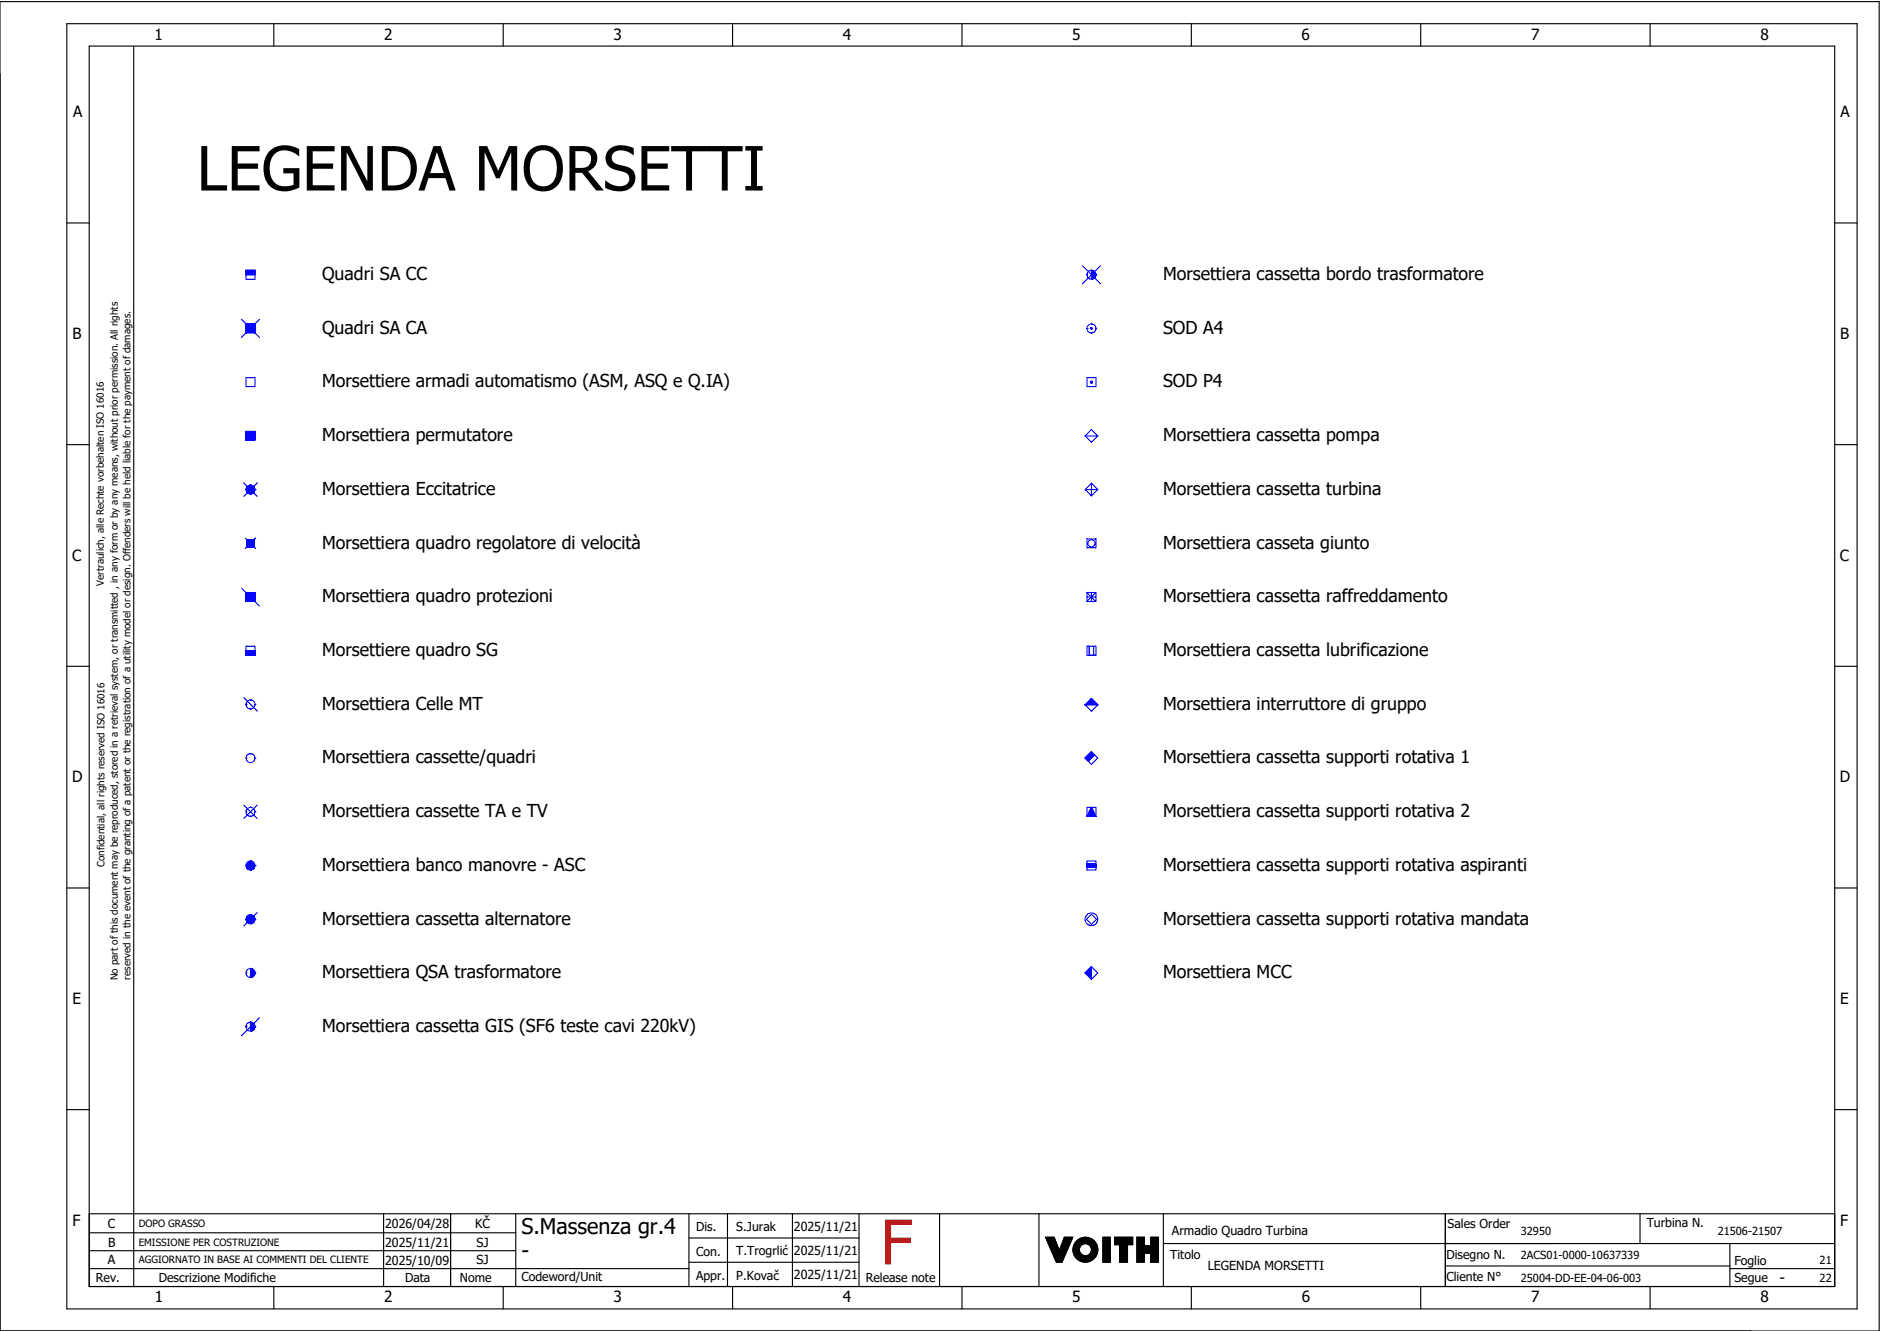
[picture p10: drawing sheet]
<svg xmlns="http://www.w3.org/2000/svg" width="421mm" height="297mm" viewBox="0 0 421 297" stroke-linecap="round" stroke-linejoin="round" font-family="sans-serif">
<defs><g id="words">
<text font-size="13.8" fill="#f00" x="196.9" y="282.5">F</text>
<text font-size="13.7" x="44" y="42.6">LEGENDA MORSETTI</text>
<g font-size="4.8">
<text x="116.6" y="275.8">S.Massenza gr.4</text>
<text x="116.6" y="281.1">-</text>
</g>
<g font-size="4">
<text x="72" y="62.6">Quadri SA CC</text>
<text x="260" y="62.6">Morsettiera cassetta bordo trasformatore</text>
<text x="72" y="74.6">Quadri SA CA</text>
<text x="260" y="74.6">SOD A4</text>
<text x="72" y="86.6">Morsettiere armadi automatismo (ASM, ASQ e Q.IA)</text>
<text x="260" y="86.6">SOD P4</text>
<text x="72" y="98.6">Morsettiera permutatore</text>
<text x="260" y="98.6">Morsettiera cassetta pompa</text>
<text x="72" y="110.6">Morsettiera Eccitatrice</text>
<text x="260" y="110.6">Morsettiera cassetta turbina</text>
<text x="72" y="122.6">Morsettiera quadro regolatore di velocità</text>
<text x="260" y="122.6">Morsettiera casseta giunto</text>
<text x="72" y="134.6">Morsettiera quadro protezioni</text>
<text x="260" y="134.6">Morsettiera cassetta raffreddamento</text>
<text x="72" y="146.6">Morsettiere quadro SG</text>
<text x="260" y="146.6">Morsettiera cassetta lubrificazione</text>
<text x="72" y="158.6">Morsettiera Celle MT</text>
<text x="260" y="158.6">Morsettiera interruttore di gruppo</text>
<text x="72" y="170.6">Morsettiera cassette/quadri</text>
<text x="260" y="170.6">Morsettiera cassetta supporti rotativa 1</text>
<text x="72" y="182.6">Morsettiera cassette TA e TV</text>
<text x="260" y="182.6">Morsettiera cassetta supporti rotativa 2</text>
<text x="72" y="194.6">Morsettiera banco manovre - ASC</text>
<text x="260" y="194.6">Morsettiera cassetta supporti rotativa aspiranti</text>
<text x="72" y="206.6">Morsettiera cassetta alternatore</text>
<text x="260" y="206.6">Morsettiera cassetta supporti rotativa mandata</text>
<text x="72" y="218.6">Morsettiera QSA trasformatore</text>
<text x="260" y="218.6">Morsettiera MCC</text>
<text x="72" y="230.6">Morsettiera cassetta GIS (SF6 teste cavi 220kV)</text>
</g>
<g font-size="3.4">
<text x="34.5" y="9">1</text>
<text x="85.9" y="9">2</text>
<text x="137.1" y="9">3</text>
<text x="188.4" y="9">4</text>
<text x="239.7" y="9">5</text>
<text x="291" y="9">6</text>
<text x="342.3" y="9">7</text>
<text x="393.5" y="9">8</text>
<text x="16.3" y="26.2">A</text>
<text x="411.5" y="26.2">A</text>
<text x="16.2" y="75.8">B</text>
<text x="411.4" y="75.8">B</text>
<text x="16.1" y="125.3">C</text>
<text x="411.3" y="125.3">C</text>
<text x="16.1" y="174.8">D</text>
<text x="411.3" y="174.8">D</text>
<text x="16.2" y="224.4">E</text>
<text x="411.4" y="224.4">E</text>
<text x="16.2" y="273.9">F</text>
<text x="411.4" y="273.9">F</text>
<text x="397.8" y="286.6">-</text>
<text x="34.6" y="291">1</text>
<text x="85.9" y="291">2</text>
<text x="137.2" y="291">3</text>
<text x="188.4" y="291">4</text>
<text x="239.7" y="291">5</text>
<text x="291" y="291">6</text>
<text x="342.3" y="291">7</text>
<text x="393.6" y="291">8</text>
</g>
<g font-size="2.8">
<text x="24.1" y="274.4">C</text>
<text x="86.1" y="274.4">2026/04/28</text>
<text x="106.2" y="274.4">KČ</text>
<text x="155.6" y="275.1">Dis.</text>
<text x="164.6" y="275.1">S.Jurak</text>
<text x="177.5" y="275">2025/11/21</text>
<text x="262" y="275.8">Armadio Quadro Turbina</text>
<text x="323.6" y="274.3">Sales Order</text>
<text x="368.1" y="274.2">Turbina N.</text>
<text x="24.2" y="278.6">B</text>
<text x="86.1" y="278.6">2025/11/21</text>
<text x="106.5" y="278.6">SJ</text>
<text x="155.6" y="280.5">Con.</text>
<text x="164.6" y="280.5">T.Trogrlić</text>
<text x="177.5" y="280.4">2025/11/21</text>
<text x="261.6" y="281.3">Titolo</text>
<text x="323.4" y="281.2">Disegno N.</text>
<text x="21.4" y="286.5">Rev.</text>
<text x="24.1" y="282.5">A</text>
<text x="35.5" y="286.4">Descrizione Modifiche</text>
<text x="86.1" y="282.6">2025/10/09</text>
<text x="90.5" y="286.5">Data</text>
<text x="102.8" y="286.5">Nome</text>
<text x="106.5" y="282.5">SJ</text>
<text x="116.6" y="286.3">Codeword/Unit</text>
<text x="155.6" y="286">Appr.</text>
<text x="164.6" y="285.9">P.Kovač</text>
<text x="177.5" y="285.8">2025/11/21</text>
<text x="193.5" y="286.5">Release note</text>
<text x="270" y="283.8">LEGENDA MORSETTI</text>
<text x="323.4" y="286.2">Cliente N°</text>
<text x="387.7" y="286.5">Segue</text>
<text x="387.7" y="282.6">Foglio</text>
</g>
<g font-size="2.5">
<text x="340" y="275.9">32950</text>
<text x="384" y="275.9">21506-21507</text>
<text x="340" y="281.4">2ACS01-0000-10637339</text>
<text x="340" y="286.4">25004-DD-EE-04-06-003</text>
<text x="406.8" y="282.4">21</text>
<text x="406.8" y="286.4">22</text>
</g>
<g font-size="2.2">
<text x="23.2" y="130.9" transform="rotate(-90 23.2 130.9)">Vertraulich, alle Rechte vorbehalten ISO 16016</text>
<text x="23.4" y="193.7" transform="rotate(-90 23.4 193.7)">Confidential, all rights reserved ISO 16016</text>
<text x="26.4" y="219" transform="rotate(-90 26.4 219)">No part of this document may be reproduced, stored in a retrieval system, or transmitted , in any form or by any means, without prior permission. All rights</text>
<text x="29.2" y="218.9" transform="rotate(-90 29.2 218.9)">reserved in the event of the granting of a patent or the registration of a utility model or design. Offenders will be held liable for the payment of damages.</text>
<text x="31" y="274.2">DOPO GRASSO</text>
<text x="31" y="278.3">EMISSIONE PER COSTRUZIONE</text>
<text x="31" y="282.3">AGGIORNATO IN BASE AI COMMENTI DEL CLIENTE</text>
</g>
</g></defs>
<g fill="none" stroke="#000" stroke-width=".25">
<path d="M0 .4h420.1v297h-420.1zM14.9 5.3h400.3v287.2h-400.3zM19.9 10.3h390.3v277.2h-390.3zM29.9 10.4v277.1M61.2 5.3v5M112.5 5.3v5M163.8 5.3v5M215.1 5.3v5M266.3 5.3v5M317.6 5.3v5M368.9 5.3v5M14.9 49.8h5"/>
<path d="M410.2 49.8h5M14.9 99.3h5M410.2 99.3h5M14.9 148.9h5M410.2 148.9h5M14.9 198.4h5M410.2 198.4h5M14.9 247.9h5M410.2 247.9h5M19.9 271.2h390.3M19.9 279.5h95.4M19.9 275.4h95.4"/>
<path d="M85.8 271.2v16.3M100.7 271.2v16.3M115.3 271.2v16.3M154 271.2v16.3M154 276.6h38M162.6 271.2v16.3M177.2 271.2v16.3M192 271.2v16.3M210.1 271.2v16.3M232.3 271.1v16.3M233.7 276.4h2l1.1 3 1.1-3h1.9l-2.4 5.6h-1.2zM233.8 276.4l-.1 .1"/>
<path d="M233.9 276.4l-.1 .2M234.1 276.4l-.3 .3M234.2 276.4l-.3 .4M234.4 276.4l-.5 .5M234.5 276.4l-.5 .6M234.7 276.4l-.7 .7M234.8 276.4l-.7 .8M235 276.4l-.9 .9M235.1 276.4l-.9 1M235.3 276.4l-1.1 1.1M235.4 276.4l-1.2 1.2M235.6 276.4l-1.3 1.3"/>
<path d="M235.7 276.5l-1.4 1.3M235.7 276.6l-1.3 1.3M235.8 276.7l-1.4 1.3M235.8 276.8l-1.3 1.3M235.9 276.9l-1.4 1.4M235.9 277l-1.3 1.4M235.9 277.1l-1.3 1.4M236 277.3l-1.3 1.3M236 277.4l-1.3 1.3M236.1 277.5l-1.3 1.3M236.1 277.6l-1.3 1.3M236.1 277.7l-1.3 1.3"/>
<path d="M236.2 277.8l-1.3 1.3M236.2 277.9l-1.3 1.3M236.3 278l-1.3 1.3M236.3 278.1l-1.3 1.3M236.3 278.2l-1.2 1.3M236.4 278.3l-1.3 1.3M236.4 278.4l-1.2 1.3M236.5 278.6l-1.3 1.2M236.5 278.7l-1.2 1.2M236.6 278.8l-1.3 1.2M236.6 278.9l-1.3 1.2M236.6 279l-1.2 1.2"/>
<path d="M236.7 279.1l-1.3 1.2M236.7 279.2l-1.2 1.3M236.8 279.3l-1.3 1.3M238 276.4l-.1 .1M238.1 276.4l-.3 .4M238.3 276.4l-.6 .6M238.4 279.8l-2.2 2.2M238.4 276.4l-.8 .8M238.5 279.5l-2.4 2.4M238.6 276.4l-1.1 1.1M238.6 279.3l-2.5 2.5M238.7 279l-2.7 2.7"/>
<path d="M238.7 276.4l-1.2 1.3M238.8 278.7l-2.8 2.9M238.9 276.4l-1.5 1.6M239 278.5l-3.1 3M239 276.4l-1.7 1.8M239.1 278.2l-3.2 3.2M239.2 276.4l-2 2.1M239.2 277.9l-3.4 3.4M239.3 277.7l-3.5 3.5M239.3 276.4l-2.2 2.3M239.4 277.4l-3.6 3.7M239.5 276.4l-2.5 2.5"/>
<path d="M239.5 277.1l-3.8 3.9M239.6 276.4l-2.7 2.8M239.7 276.9l-4 4M239.8 276.6l-4.2 4.2M239.8 276.4l-4.2 4.3M241.1 276.9l-.8 .8M241.3 279.3l-1.2 1.1M241.3 279.1l-1.2 1.2M241.3 279.4l-1.1 1.1M241.3 278.9l-1.3 1.3M241.3 279.5l-1.1 1.1M241.4 279.7l-1.1 1"/>
<path d="M241.4 278.7l-1.4 1.4M241.4 279.8l-1 1M241.4 276.7l-1.3 1.3M241.5 279.9l-1.1 1M241.5 280l-1 1M241.7 276.6l-1.7 1.7M241.9 276.5l-1.9 2M242.1 276.5l-2.2 2.2M242.3 276.5l-2.4 2.4M242.5 276.4l-2.6 2.6M242.6 276.4l-2.7 2.8M242.8 276.4l-2.9 3"/>
<path d="M242.9 276.5l-3 3M243 276.5l-3.1 3.1M243.2 276.5l-3.3 3.3M243.3 276.5l-3.4 3.4M243.4 276.6l-3.4 3.4M243.5 276.6l-1.4 1.4M243.6 276.6l-1.3 1.3M243.7 276.7l-1.2 1.2M243.9 276.7l-1.2 1.2M244 276.8l-1.2 1.1M244 276.8l-1.1 1.1M244.1 276.9l-1 1.1"/>
<path d="M244.2 276.9l-1 1.1M244.3 277l-1 1M244.4 277.1l-1 1M244.5 277.1l-1 1.1M244.6 277.2l-1.1 1M244.6 277.3l-1 1M244.7 277.4l-1 1M244.8 277.4l-1 1.1M244.8 277.5l-1 1.1M244.9 277.6l-1 1.1M245 277.7l-1.1 1.1M245 277.8l-1.1 1.1"/>
<path d="M245.1 277.9l-1.1 1.1M245.1 278l-1.1 1.1M245.2 278.1l-1.2 1.2M245.2 278.2l-1.2 1.3M245.3 278.3l-1.4 1.4M245.3 278.4l-1.5 1.5M245.3 278.5l-3.4 3.4M245.4 279.9l-2.1 2M245.4 278.7l-3.3 3.3M245.4 279.7l-2.3 2.3M245.4 278.8l-3.2 3.2M245.4 278.9l-3.1 3.1"/>
<path d="M245.4 279.5l-2.5 2.5M245.4 279.1l-2.9 2.9M245.4 279.4l-2.6 2.6M245.4 279.2l-2.8 2.8M246.6 276.4h1.6v5.6h-1.6zM246.6 276.4v.1M246.8 276.4l-.2 .3M246.9 276.4l-.3 .4M247.1 276.4l-.5 .6M247.2 276.4l-.6 .7M247.4 276.4l-.8 .9M247.5 276.4l-.9 1"/>
<path d="M247.7 276.4l-1.1 1.2M247.8 276.4l-1.2 1.3M248 276.4l-1.4 1.5M248.1 276.4l-1.5 1.6M248.2 280l-1.6 1.6M248.2 279.8l-1.6 1.7M248.2 279.7l-1.6 1.6M248.2 279.5l-1.6 1.7M248.2 279.4l-1.6 1.6M248.2 277.4l-1.6 1.7M248.2 277.3l-1.6 1.6M248.2 277.1l-1.6 1.7"/>
<path d="M248.2 277l-1.6 1.6M248.2 276.8l-1.6 1.7M248.2 276.7l-1.6 1.6M248.2 276.5l-1.6 1.7M248.2 278l-1.6 1.7M248.2 277.9l-1.6 1.6M248.2 277.7l-1.6 1.7M248.2 277.6l-1.6 1.6M248.2 279.1l-1.6 1.6M248.2 278.9l-1.6 1.7M248.2 278.8l-1.6 1.6M248.2 278.6l-1.6 1.7"/>
<path d="M248.2 278.5l-1.6 1.6M248.2 278.3l-1.6 1.7M248.2 278.2l-1.6 1.6M248.2 279.2l-1.6 1.7M249.2 276.4v.1M249.4 276.4l-.2 .2M249.5 276.4l-.3 .4M249.7 276.4l-.5 .5M249.8 276.4l-.6 .7M250 276.4l-.8 .8M250.1 276.4l-.9 1M250.3 278.1h-1.1v-1.7h4v1.7h-1.1v3.9h-1.8"/>
<path d="M250.3 278.1v3.9M250.3 276.4l-1.1 1.2M250.4 276.4l-1.2 1.3M250.6 276.4l-1.4 1.5M250.7 276.4l-1.5 1.6M250.9 276.4l-1.7 1.7M251 276.4l-1.6 1.7M251.2 276.4l-1.7 1.7M251.3 276.4l-1.6 1.7M251.5 276.4l-1.7 1.7M251.6 276.4l-1.6 1.7M251.8 276.4l-1.7 1.7"/>
<path d="M251.9 276.4l-1.6 1.7M252.1 279.9l-1.8 1.8M252.1 279.8l-1.8 1.8M252.1 278.6l-1.8 1.8M252.1 278.4l-1.8 1.8M252.1 278.3l-1.8 1.8M252.1 279.2l-1.8 1.8M252.1 279l-1.8 1.8M252.1 278.9l-1.8 1.8M252.1 278.7l-1.8 1.8M252.1 279.3l-1.8 1.8M252.1 279.6l-1.8 1.8"/>
<path d="M252.1 279.5l-1.8 1.8M252.1 276.4l-1.8 1.9M252.2 276.4l-1.9 2M252.4 276.4l-2.1 2.2M252.5 276.4l-2.2 2.3M252.7 276.4l-2.4 2.5M252.8 276.4l-2.5 2.6M253 276.4l-2.7 2.8M253.1 276.4l-2.8 2.9M253.2 277.4l-.7 .7M253.2 276.7l-2.9 2.9M253.2 276.5l-2.9 3"/>
<path d="M253.2 277.3l-.8 .8M253.2 277.1l-1 1M253.2 277l-2.9 2.9M253.2 276.8l-2.9 3M253.2 278l-.1 .1M253.2 277.9l-.2 .2M253.2 277.7l-.4 .4M253.2 277.6l-.5 .5M254.2 276.4v.1M254.3 276.4l-.1 .2M254.5 276.4l-.3 .4M254.6 276.4l-.4 .5"/>
<path d="M254.8 276.4l-.6 .7M254.9 276.4l-.7 .8M255.1 276.4l-.9 1M255.2 276.4l-1 1.1M255.4 276.4l-1.2 1.3M255.5 276.4l-1.3 1.4M255.7 276.4l-1.5 1.6M255.8 277.5l-1.6 1.7M255.8 277.4l-1.6 1.6M255.8 277.2l-1.6 1.7M255.8 277.1l-1.6 1.6M255.8 276.9l-1.6 1.7"/>
<path d="M255.8 276.8l-1.6 1.6M255.8 276.6l-1.6 1.7M255.8 276.5l-1.6 1.6M255.8 276.4v1.9M255.8 276.4h-1.6v5.6h1.6v-2h1.4M255.8 278.3h1.4v-1.9h1.8v5.6h-1.8v-2M255.8 278l-1.6 1.6M255.8 277.8l-1.6 1.7M255.8 277.7l-1.6 1.6M255.8 278.3l-1.6 1.6M255.8 278.1l-1.6 1.7M255.9 278.3l-1.7 1.8"/>
<path d="M256.1 278.3l-1.9 1.9M256.2 278.3l-2 2.1M256.4 278.3l-2.2 2.2M256.5 278.3l-2.3 2.4M256.7 278.3l-2.5 2.5M256.8 278.3l-2.6 2.7M257 278.3l-2.8 2.8M257.1 278.3l-2.9 3M257.3 276.4l-.1 .2M257.5 276.4l-.3 .3M257.6 276.4l-.4 .5M257.8 276.4l-.6 .6"/>
<path d="M257.9 276.4l-.7 .8M258.1 276.4l-.9 .9M258.2 276.4l-1 1.1M258.4 276.4l-1.2 1.2M258.5 276.4l-1.3 1.4M258.7 276.4l-1.5 1.5M258.8 276.4l-1.6 1.7M259 276.5l-1.8 1.7M259 277.5l-2.5 2.5M259 277.4l-2.7 2.6M259 277.1l-3 2.9M259 276.9l-3.1 3.1"/>
<path d="M259 277.2l-2.8 2.8M259 276.8l-4.8 4.8M259 276.6l-4.8 4.8M259 279l-1.8 1.8M259 278.9l-1.8 1.7M259 278.7l-1.8 1.8M259 278.6l-1.8 1.7M259 278.4l-1.8 1.8M259 278.3l-1.8 1.7M259 278.1l-1.9 1.9M259 278l-2.1 2M259 277.8l-2.2 2.2"/>
<path d="M259 277.7l-2.4 2.3M259 279.3l-1.8 1.8M259 279.2l-1.8 1.7M259 279.9l-1.8 1.8M259 279.8l-1.8 1.7M259 279.6l-1.8 1.8M259 279.5l-1.8 1.7M260.1 271.2v16.3M260.1 277.9h150.1M323.1 271.2v16.3M366.6 271.2v6.7M386.7 277.9v9.6"/>
<path d="M19.9 283.5h134.1M61.2 287.5v5M112.5 287.5v5M154 282h38M163.8 287.5v5M215.1 287.5v5M237.5 281.9l-.1 .1M237.6 281.7l-.4 .3M237.7 281.4l-.6 .6M237.8 281.1l-.9 .9M237.9 280.9l-1.1 1.1M238 280.6l-1.4 1.4"/>
<path d="M238.2 280.3l-1.7 1.7M238.3 280.1l-2 1.9M241.6 280l-1 1.1M241.6 280.1l-1 1M241.7 280.2l-1 1M241.8 280.3l-1 1M241.9 280.3l-1 1.1M242 280.4l-1.1 1M242.1 280.4l-1.1 1.1M242.2 280.5l-1.1 1.1M242.3 280.5l-1.1 1.1M242.4 280.6l-1.1 1.1"/>
<path d="M242.6 280.6l-1.2 1.1M242.7 280.6l-1.2 1.2M242.9 280.6l-1.3 1.2M243.1 280.5l-1.4 1.4M243.3 280.4l-1.5 1.5M245.1 280.6l-1.1 1M245.2 280.3l-1.5 1.5M245.3 280.1l-1.8 1.8M248.2 281.3l-.7 .7M248.2 281.2l-.8 .8M248.2 281l-1 1M248.2 281.5l-.5 .5"/>
<path d="M248.2 281.9l-.1 .1M248.2 281.8l-.2 .2M248.2 281.6l-.4 .4M248.2 280.9l-1.1 1.1M248.2 280.7l-1.3 1.3M248.2 280.6l-1.4 1.4M248.2 280.4l-1.6 1.6M248.2 280.3l-1.6 1.6M248.2 280.1l-1.6 1.7M252.1 281.3l-.8 .7M252.1 281.1l-.9 .9M252.1 281l-1.1 1"/>
<path d="M252.1 280.8l-1.2 1.2M252.1 280.7l-1.4 1.3M252.1 280.5l-1.5 1.5M252.1 280.4l-1.7 1.6M252.1 280.2l-1.8 1.8M252.1 281.4l-.6 .6M252.1 281.9l-.2 .1M252.1 281.7l-.3 .3M252.1 281.6l-.5 .4M252.1 280.1l-1.8 1.8M255.8 280.7l-1.3 1.3M255.8 280.5l-1.5 1.5"/>
<path d="M255.8 280.2l-1.6 1.7M255.8 280.1l-1.6 1.6M255.8 280.4l-1.6 1.6M255.8 281.9l-.1 .1M255.8 281.7l-.3 .3M255.8 281.6l-.4 .4M255.8 281.4l-.6 .6M255.8 281.3l-.7 .7M255.8 281.1l-.9 .9M255.8 281l-1 1M255.8 280.8l-1.2 1.2M259 281.9l-.2 .1"/>
<path d="M259 281.7l-.3 .3M259 281.6l-.5 .4M259 281.4l-.6 .6M259 281.3l-.8 .7M259 281.1l-.9 .9M259 281l-1.1 1M259 280.8l-1.2 1.2M259 280.7l-1.4 1.3M259 280.5l-1.5 1.5M259 280.4l-1.7 1.6M259 280.2l-1.8 1.8M259 280.1l-1.8 1.7"/>
<path d="M266.3 287.5v5M317.6 287.5v5M323.1 282.9h63.6M368.9 287.5v5M386.7 283.5h23.5"/>
<circle cx="242.6" cy="279.2" r="1.35"/>
<circle cx="242.6" cy="279.2" r="2.79"/>
</g>
<g fill="none" stroke="#00f" stroke-width=".25">
<path d="M242 59.4l4 4M246 59.4l-4 4M54 71.4l1 1M55 60.4h2v2h-2zM55 72.4v2M55 61.4h2M55 74.4l-1 1M55 74.4h2M55 72.4h2M57 72.4v2M57 74.4l1 1M58 71.4l-1 1"/>
<path d="M243 61.4h.1M243 61.4a1 1 0 0 0 1 1M244 62.4h.1M244 60.4a1 1 0 0 1 1 1M244 60.4h.1M244 60.4a1 1 0 0 0-1 1M245 61.4a1 1 0 0 1-1 1M245 61.4h.1M55 84.4h2v2h-2zM55 96.4h2v2h-2zM54.5 107.9l1 1M55 109.4h.1"/>
<path d="M55 109.4a1 1 0 0 0 1 1M55.5 109.9l-1 1M56 110.4h.1M56 108.4a1 1 0 0 1 1 1M56 108.4h.1M56 108.4a1 1 0 0 0-1 1M56.5 109.9l1 1M57 109.4a1 1 0 0 1-1 1M57 109.4h.1M57.5 107.9l-1 1M54 131.4l1 1M54.9 120.3l.6 .6"/>
<path d="M55 132.4h2v2M55 132.4v2h2M55.2 122.2l-.4 .4M55.2 122.2h1.7M55.2 122.2v-1.7h1.7v1.7M56.9 122.3l.2 .2M57 134.4l1 1M57.1 120.3l-.6 .6M54.5 155.9l3 3M55 157.4h.1M55 157.4a1 1 0 0 0 1 1M55 144.4h2v2h-2z"/>
<path d="M55 145.4h2M56 158.4h.1M56 156.4a1 1 0 0 1 1 1M56 156.4h.1M56 156.4a1 1 0 0 0-1 1M57 157.4a1 1 0 0 1-1 1M57 157.4h.1M54.5 179.9l3 3M55 169.4h.1M55 169.4a1 1 0 0 0 1 1M56 170.4h.1M56 168.4a1 1 0 0 1 1 1"/>
<path d="M56 168.4h.1M56 168.4a1 1 0 0 0-1 1M57 169.4a1 1 0 0 1-1 1M57 169.4h.1M57.5 179.9l-3 3M55 181.4h.1M55 181.4a1 1 0 0 0 1 1M55 193.4h.1M55 193.4a1 1 0 0 0 1 1M56 182.4h.1M56 180.4a1 1 0 0 1 1 1M56 180.4h.1"/>
<path d="M56 180.4a1 1 0 0 0-1 1M56 194.4h.1M56 192.4a1 1 0 0 1 1 1M56 192.4h.1M56 192.4a1 1 0 0 0-1 1M57 181.4a1 1 0 0 1-1 1M57 181.4h.1M57 193.4a1 1 0 0 1-1 1M57 193.4h.1M55 205.4h.1M55 205.4a1 1 0 0 0 1 1M55 217.4h.1"/>
<path d="M55 217.4a1 1 0 0 0 1 1M56 206.4h.1M56 204.4a1 1 0 0 1 1 1M56 204.4h.1M56 204.4a1 1 0 0 0-1 1M56 218.4h.1M56 216.4a1 1 0 0 1 1 1M56 216.4h.1M56 216.4a1 1 0 0 0-1 1M57 205.4a1 1 0 0 1-1 1M57 205.4h.1M57 217.4a1 1 0 0 1-1 1"/>
<path d="M57 217.4h.1M57.5 203.9l-3 3M55 229.4h.1M55 229.4a1 1 0 0 0 1 1M56 230.4h.1M56 228.4a1 1 0 0 1 1 1M56 228.4h.1M56 228.4a1 1 0 0 0-1 1M57 229.4a1 1 0 0 1-1 1M57 229.4h.1M58 227.4l-4 4"/>
</g>
<g fill="#00f" stroke="#00f" stroke-width=".22">
<path d="M55 60.4h2v1h-2z"/>
<path d="M55 72.4h2v2h-2z"/>
<path d="M55 96.4h2v2h-2z"/>
<path d="M55.2 120.5h1.7v1.7h-1.7z"/>
<path d="M55 132.4h2v2h-2z"/>
<path d="M55 145.4h2v1h-2z"/>
<circle cx="56" cy="109.4" r="1"/>
<circle cx="56" cy="193.4" r="1"/>
<circle cx="56" cy="205.4" r="1"/>
</g>
<g fill="#00f" stroke="#00f" stroke-width=".25">
<path d="M56 216.4a1 1 0 0 1 1 1 1 1 0 0 1-1 1z"/>
<path d="M56 228.4a1 1 0 0 1 1 1 1 1 0 0 1-1 1z"/>
<path d="M244 60.4a1 1 0 0 1 1 1 1 1 0 0 1-1 1z"/>
</g>
<circle cx="244" cy="73.4" r=".38" fill="#00f"/>
<path d="M243 73.4h.1M243 73.4a1 1 0 0 0 1 1M244 74.4h.1M244 72.4a1 1 0 0 1 1 1M244 72.4h.1M244 72.4a1 1 0 0 0-1 1M245 73.4a1 1 0 0 1-1 1M245 73.4h.1" fill="none" stroke="#00f" stroke-width=".25"/>
<circle cx="244" cy="85.4" r=".38" fill="#00f"/>
<g fill="none" stroke="#00f" stroke-width=".25">
<path d="M242.6 97.4h2.8M243 84.4h2v2h-2zM245.4 97.4l-1.4-1.4-1.4 1.4M245.4 97.4l-1.4 1.4-1.4-1.4M242.6 109.4h2.8M242.6 109.4l1.4 1.4M244 108l-1.4 1.4M244 108l1.4 1.4M244 108v2.8M245.4 109.4l-1.4 1.4M243 120.4h2v2h-2zM243 132.4v2"/>
<path d="M243 134.4h2M243 132.4h2M243 132.4l2 2M243 133.4h2M244 132.4v2M245 132.4v2M245 132.4l-2 2M242.6 157.5l1.4-1.4 1.4 1.4M242.6 157.5l1.4 1.4 1.4-1.4M242.6 157.5h2.8M243 144.4h2v2h-2zM243.5 144.4v2"/>
<path d="M244.5 144.4v2M242.6 169.4l1.4-1.4 1.4 1.4-1.4 1.4zM244.7 168.7l-1.4 1.4M243 182.4v-2h2v2M243 192.4h2v2h-2zM243 182.4l1-2 1 2M243 182.4h2M243 193.7h2M243 193h2M242.9 205.4l1.1-1.1 1.1 1.1-1.1 1.1-1.1-1.1M244 216v2.8M244 216l-1.4 1.4 1.4 1.4"/>
<path d="M244 216l1.4 1.4-1.4 1.4"/>
<circle cx="244" cy="121.4" r=".8"/>
<circle cx="244" cy="205.4" r="1.41"/>
</g>
<g fill="#00f" stroke="#00f" stroke-width=".22">
<path d="M244 156.1l1.4 1.4h-2.8z"/>
<path d="M242.6 169.4l1.4-1.4 .7 .7-1.4 1.4z"/>
<path d="M244 180.4l1 2h-2z"/>
<path d="M243 193h2v.7h-2z"/>
<path d="M242.6 217.4l1.4-1.4v2.8z"/>
</g>
<use href="#words"/>
</svg>
